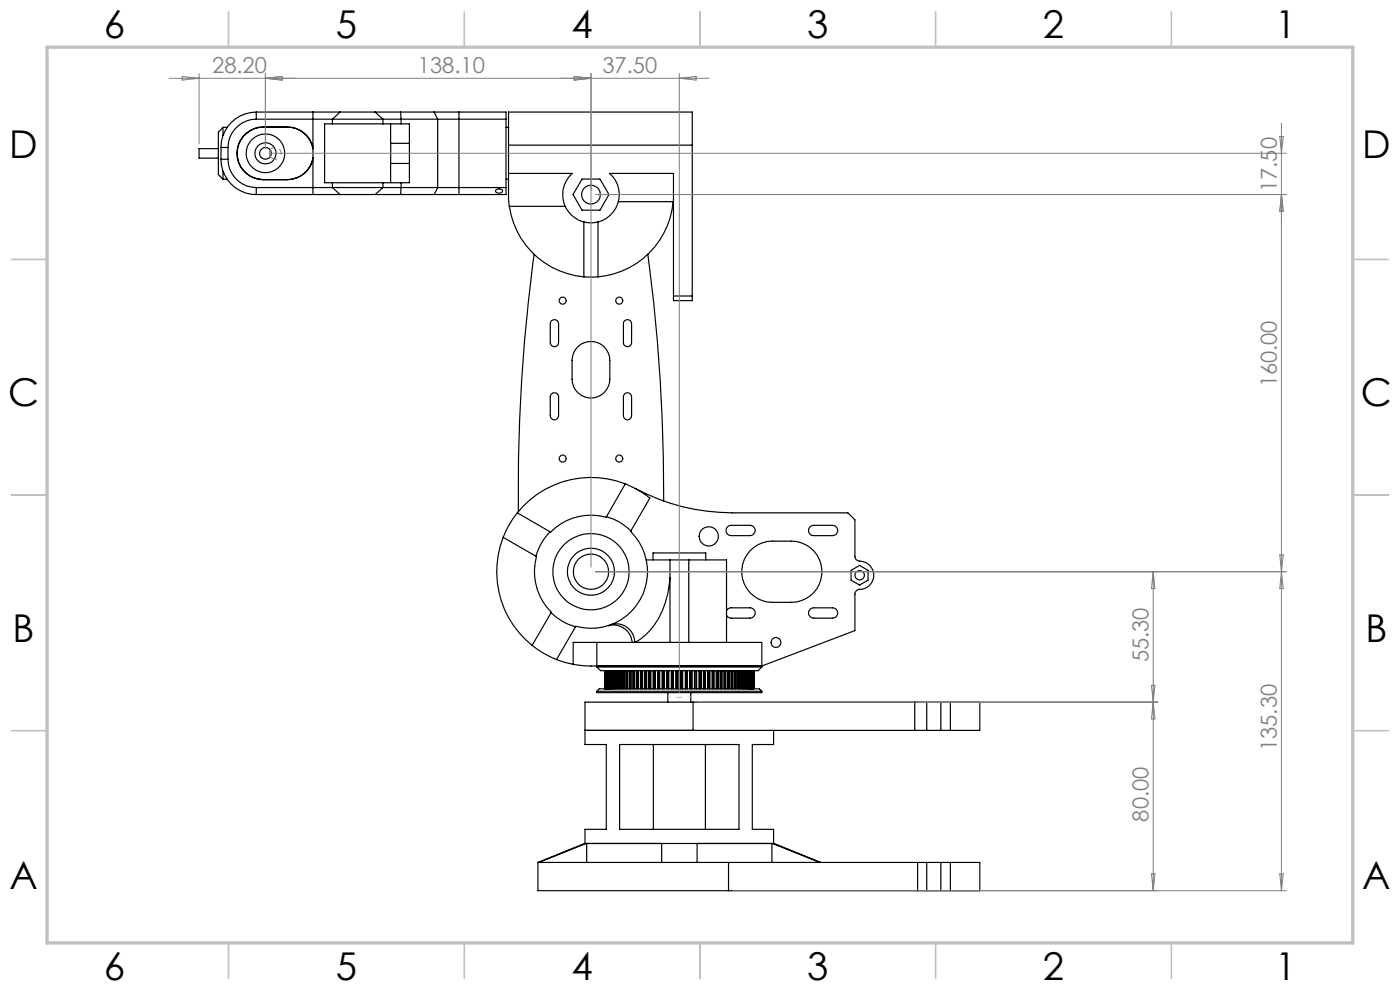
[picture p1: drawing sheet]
<svg xmlns="http://www.w3.org/2000/svg" width="297mm" height="210mm" viewBox="0 0 297 210" stroke-linecap="round" stroke-linejoin="round" font-family="sans-serif">
<defs><g id="words">
<g font-size="8.1">
<text x="22" y="8">6</text>
<text x="71.2" y="8">5</text>
<text x="121.2" y="8">4</text>
<text x="171.3" y="8">3</text>
<text x="221.3" y="8">2</text>
<text x="270.5" y="8">1</text>
<text x="2" y="33.6">D</text>
<text x="289" y="33.6">D</text>
<text x="1.7" y="86.1">C</text>
<text x="288.7" y="86.1">C</text>
<text x="2.7" y="136.1">B</text>
<text x="289.7" y="136.1">B</text>
<text x="2" y="188.6">A</text>
<text x="289" y="188.6">A</text>
<text x="22" y="208">6</text>
<text x="71.2" y="208">5</text>
<text x="121.2" y="208">4</text>
<text x="171.3" y="208">3</text>
<text x="221.3" y="208">2</text>
<text x="270.5" y="208">1</text>
</g>
<g font-size="4.7" fill="#808080">
<text x="45" y="15.6">28.20</text>
<text x="88.7" y="15.6">138.10</text>
<text x="127.8" y="15.6">37.50</text>
<text x="270.9" y="40.8" transform="rotate(-90 270.9 40.8)">17.50</text>
<text x="270.9" y="82.2" transform="rotate(-90 270.9 82.2)">160.00</text>
<text x="243.6" y="140.5" transform="rotate(-90 243.6 140.5)">55.30</text>
<text x="270.9" y="159.3" transform="rotate(-90 270.9 159.3)">135.30</text>
<text x="243.6" y="174.3" transform="rotate(-90 243.6 174.3)">80.00</text>
</g>
</g></defs>
<g fill="none" stroke="#000" stroke-width=".25">
<path d="M46.3 31.5h-4.1v2h4.1M46.9 33.8a7.5 7.5 0 0 0 7.5 7.5M46.9 31.3h1.5M46.9 31.3v2.5M46.9 33.8h1.5M47.3 38h.9M47.3 27h.9M47.3 27v1.7M47.3 36.3v1.7M47.3 27l-1 1v9l1 1M48.4 33.8a6 6 0 0 0 6 6M48.4 31.3v2.5"/>
<path d="M54.4 39.8h16.1M54.4 25.3h16.1M54.4 23.8a7.5 7.5 0 0 0-7.5 7.5M54.4 25.3a6 6 0 0 0-6 6M54.4 23.8v1.5M54.4 39.8v1.5M54.4 23.8h12M54.8 38h.3M54.8 27h.3M66.4 31.1a5.6 5.6 0 0 0-5.4-4.1h-5.1a5.6 5.6 0 0 0-5.6 5.5 5.6 5.6 0 0 0 5.6 5.6h5.1a5.6 5.6 0 0 0 5.4-4.1M66.4 23.8h5.7M66.4 31.5a5.7 5.7 0 0 0-5.5-4.6h-5a5.6 5.6 0 0 0-5.6 5.6 5.6 5.6 0 0 0 5.6 5.6h5a5.6 5.6 0 0 0 5.5-4.6"/>
<path d="M66.4 23.8v17.5M70.5 25.3h10.7M70.5 26.3h10.7M70.5 39.8h10.7M70.5 38.8h10.7M70.5 26.3h-1.6v12.5h1.6M70.5 25.3v1M70.5 38.8v1M70.5 39.8l1.6 1.5M72.1 23.8h7.5M72.1 23.8l-1.6 1.5M79.6 23.8h5.4"/>
<path d="M79.6 23.8l1.6 1.5M81.2 25.3h3.9M81.2 26.3h3.9M81.2 39.8h3.9M81.2 38.8h3.9M81.2 25.3v1M81.2 38.8v1M81.2 39.8l-1.6 1.5M82.9 30.4h4M82.9 34.7h4M82.9 30.4v4.3M82.9 26.3v4.1"/>
<path d="M82.9 34.7v4.1M85 23.8h7.1M85 23.8l.1 1.5M85.1 25.3h7.8M85.1 39.8h7.8M85.1 26.3h1.8v12.5h-1.8M85.1 25.3v1M85.1 38.8v1M85.1 39.8l-.1 1.5M92.1 23.8h5.3M92.1 23.8l.8 1.5M92.9 25.3h14.5"/>
<path d="M92.9 39.8h14.5M92.9 25.3v14.5M92.9 39.8l-.8 1.5M97.4 23.8h10v17.5h-10M97.4 23.8v17.5M107.4 38h.5M107.4 27h.5M107.9 30.8v-7h39v7M107.9 36.8h13.5a6 6 0 0 0 2.5 10.3M107.9 36.8v5.5l.2 1.5M107.9 30.8h39M107.9 30.8v6"/>
<path d="M123.5 38h3.8l1.9 3.3-1.9 3.3h-3.8l-1.9-3.3zM146.9 30.8v33h-4v-27h-13.6a6 6 0 0 1-2.4 10.3M54.4 41.3h12M66.4 41.3h5.7M72.1 41.3h7.5M79.6 41.3h5.4M85 41.3h7.1M92.1 41.3h5.3M105.2 40.3l.7-.2a.58 .58 0 0 1 .7 .6l-.7 .3a.58 .58 0 0 1-.7-.7zM108.1 43.8a17.5 17.5 0 0 0 15.8 14.9M108.1 43.8h11.8M113.3 53.9a372.6 372.6 0 0 0-3.3 54.6"/>
<path d="M123.9 47.1a6.5 6.5 0 0 0 3 0M123.9 58.7h3M123.9 47.1v11.6M126.9 47.1v11.6M131.2 42.8h11.7M137.4 53.9a382.8 382.8 0 0 1 3.4 52.4M142.8 42.8a17.6 17.6 0 0 1-15.9 15.9M117 68a.89 .89 0 0 1 .9-.1 .89 .89 0 0 1 .6 .8v4a.88 .88 0 0 1-.9 .8 .88 .88 0 0 1-.9-.8v-4zM122.7 73.4a4 4 0 0 1 4.3-.6 4 4 0 0 1 2.4 3.6v4a4 4 0 0 1-4 4 4 4 0 0 1-4-4v-4a4.1 4.1 0 0 1 1.3-3zM132.5 68a.87 .87 0 0 1 1-.1 .87 .87 0 0 1 .5 .8v4a.86 .86 0 0 1-.9 .8 .86 .86 0 0 1-.8-.8v-4zM142.9 62.8h4M117 83.6a.87 .87 0 0 1 .9-.3 .87 .87 0 0 1 .6 .9v4a.88 .88 0 0 1-.9 .9 .88 .88 0 0 1-.9-.9v-4z"/>
<path d="M132.5 83.6a.85 .85 0 0 1 1-.2 .85 .85 0 0 1 .5 .8v4a.86 .86 0 0 1-.9 .9 .86 .86 0 0 1-.8-.9v-4zM106.8 114l6.9 4M106.8 114a20 20 0 0 0 6.1 22.9M109.7 108.8a21.3 21.3 0 0 0-2.9 5.2M109.7 108.8l7 4M113.7 118l.1 .1a12.5 12.5 0 0 0 3.1 11.9M116.7 112.8a11.8 11.8 0 0 0-3 5.2M128.7 109.6l-.1 .1a12 12 0 0 0-11.8 3.2l-.1-.1M128.7 109.6a11.8 11.8 0 0 1 5.1 3M132.6 102.6l2.2 1M132.6 102.6l-3.9 7M132.6 102.6a20 20 0 0 0-22.9 6.2"/>
<path d="M133.8 112.6v.1a12 12 0 0 1 2 14.6 12 12 0 0 1-13.6 5.5l-.1 .2M134.8 103.6l3.1 2-4.1 7M134.8 103.6a43.4 43.4 0 0 0 20.6 5.2h24.5l1.5 1.5v7.7a.96 .96 0 0 0 1 1 3 3 0 0 1 3 3.2 3 3 0 0 1-3.4 2.9l-.5 .4-.1 .5v7.8l-19.8 7.5M137.1 118.8h5M138.5 118.8v-1.5h11.2v1.5M142.1 118.8h4M142.1 118.8v17.5M146.1 118.8v17.5M146.1 118.8h8v17.5M154.3 111.8l.8-.4h4a1.09 1.09 0 0 1 1.1 1.1 1.09 1.09 0 0 1-1.1 1.1h-4a1.09 1.09 0 0 1-1-.6 1.09 1.09 0 0 1 .2-1.2zM159.1 116.9a6.5 6.5 0 0 1 4.8-2.1h4a6.5 6.5 0 0 1 6.5 6.5 6.5 6.5 0 0 1-6.5 6.5h-4a6.5 6.5 0 0 1-6-3.9 6.5 6.5 0 0 1 1.2-7zM171.8 111.8l.8-.4h4a1.09 1.09 0 0 1 1.1 1.1 1.09 1.09 0 0 1-1.1 1.1h-4a1.09 1.09 0 0 1-1-.6 1.09 1.09 0 0 1 .2-1.2z"/>
<path d="M112.9 136.9a19.6 19.6 0 0 0 5.2 3M116.9 130a11.8 11.8 0 0 0 5.2 3M116.9 130l-4 6.9M118.1 139.9l3.5 1M122.1 133l-4 6.9M126.6 136.3h15.5M126.6 136.3h-5v4.6M126.6 136.3v5.2M129.1 132.7a4 4 0 0 1 5 3.6M129.1 132.7h.1M142.1 136.3h4M142.1 122.5a17.4 17.4 0 0 1-6.1 13l-1.3 .8a4 4 0 0 0-5.2-3.8"/>
<path d="M146.1 136.3h15.5v5.2M154.1 129.6a1.07 1.07 0 0 1 1-.7h4a1.09 1.09 0 0 1 1.1 1.1 1.09 1.09 0 0 1-1.1 1.1h-4a1.07 1.07 0 0 1-1-.6M171.8 129.2l.8-.3h4a1.09 1.09 0 0 1 1.1 1.1 1.09 1.09 0 0 1-1.1 1.1h-4a1.09 1.09 0 0 1-1-.7 1.09 1.09 0 0 1 .2-1.2zM180.6 121l1.8-1.1 1.8 1.1v2.1l-1.8 1-1.8-1zM121.6 140.9l2.5 .3 2.5 .1M124.1 154.9h22.9zM126.6 141.3h35M126.6 141.5l.8 .8h33.4l.8-.8M126.6 141.5h35M126.6 146.6h35M126.6 146.6l.5-.5h34l.5 .5M126.6 146.6v.3h35v-.3"/>
<path d="M128.3 142.3v3.8M128.4 142.3v3.8M128.5 142.3v3.8M128.6 142.3v3.8M128.7 142.3v3.8M128.8 142.3v3.8M128.9 142.3v3.8M129 142.3v3.8M129.1 142.3v3.8M129.2 142.3v3.8M129.3 142.3v3.8M129.4 142.3v3.8"/>
<path d="M129.5 142.3v3.8M129.7 142.3v3.8M129.8 142.3v3.8M130 142.3v3.8M130.1 142.3v3.8M130.2 142.3v3.8M130.4 142.3v3.8M130.5 142.3v3.8M130.6 142.3v3.8M130.7 142.3v3.8M131 142.3v3.8M131.1 142.3v3.8"/>
<path d="M131.2 142.3v3.8M131.4 157.9h25.4v18h-25.4zM131.5 142.3v3.8M131.7 142.3v3.8M131.8 142.3v3.8M132.2 142.3v3.8M132.4 142.3v3.8M132.5 142.3v3.8M132.8 142.3v3.8M132.9 142.3v3.8M133 142.3v3.8M133.2 142.3v3.8"/>
<path d="M133.5 142.3v3.8M133.8 142.3v3.8M133.9 142.3v3.8M134.3 142.3v3.8M134.5 142.3v3.8M134.7 142.3v3.8M135.1 142.3v3.8M135.4 142.3v3.8M135.5 142.3v3.8M135.9 142.3v3.8M136 142.3v3.8M136.2 142.3v3.8"/>
<path d="M136.3 142.3v3.8M136.8 142.3v3.8M137.1 142.3v3.8M137.2 142.3v3.8M137.7 142.3v3.8M138 142.3v3.8M138.1 142.3v3.8M138.6 142.3v3.8M138.6 157.9v18M138.9 142.3v3.8M139 142.3v3.8M139.5 142.3v3.8"/>
<path d="M139.8 142.3v3.8M139.9 142.3v3.8M140.5 142.3v3.8M140.8 142.3v3.8M140.9 142.3v3.8M141.4 142.3v3.8M141.5 142.3v3.8M141.7 146.9v2M141.8 142.3v3.8M141.9 142.3v3.8M142.4 142.3v3.8M142.5 142.3v3.8"/>
<path d="M142.8 142.3v3.8M143.4 142.3v3.8M143.5 142.3v3.8M143.8 142.3v3.8M144.4 142.3v3.8M144.5 142.3v3.8M144.7 142.3v3.8M144.8 142.3v3.8M145.4 142.3v3.8M145.5 142.3v3.8M145.7 142.3v3.8M145.8 142.3v3.8"/>
<path d="M146.4 142.3v3.8M146.5 146.9v2M146.7 142.3v3.8M146.8 142.3v3.8M147 148.9h-22.9v9h4.5v18h-4.5v3M147 148.9v6M147 154.9h47.1M147 148.9h47.1M147.3 142.3v3.8M147.4 142.3v3.8M147.7 142.3v3.8M147.8 142.3v3.8"/>
<path d="M148.3 142.3v3.8M148.4 142.3v3.8M148.7 142.3v3.8M149.2 142.3v3.8M149.3 142.3v3.8M149.6 142.3v3.8M149.6 157.9v18M150.1 142.3v3.8M150.2 142.3v3.8M150.5 142.3v3.8M150.6 142.3v3.8M151.1 142.3v3.8"/>
<path d="M151.2 142.3v3.8M151.4 142.3v3.8M151.9 142.3v3.8M152 142.3v3.8M152.3 142.3v3.8M152.8 142.3v3.8M152.9 142.3v3.8M153.1 142.3v3.8M153.6 142.3v3.8M153.7 142.3v3.8M153.9 142.3v3.8M154 142.3v3.8"/>
<path d="M154.3 142.3v3.8M154.4 142.3v3.8M154.7 142.3v3.8M155.1 142.3v3.8M155.2 142.3v3.8M155.4 142.3v3.8M155.8 142.3v3.8M155.9 142.3v3.8M156.1 142.3v3.8M156.4 142.3v3.8M156.5 142.3v3.8M156.7 142.3v3.8"/>
<path d="M157 142.3v3.8M157.1 142.3v3.8M157.3 142.3v3.8M157.5 142.3v3.8M157.7 142.3v3.8M157.8 142.3v3.8M158 142.3v3.8M158.1 142.3v3.8M158.3 142.3v3.8M158.4 142.3v3.8M158.6 142.3v3.8M158.7 142.3v3.8"/>
<path d="M158.8 142.3v3.8M158.9 142.3v3.8M159 142.3v3.8M159.1 142.3v3.8M159.2 142.3v3.8M159.3 142.3v3.8M159.4 142.3v3.8M159.5 142.3v3.8M159.6 142.3v3.8M159.7 142.3v3.8M159.8 142.3v3.8M159.9 142.3v3.8"/>
<path d="M164.1 154.9v3h-4.5v18h4.5v3M194.1 154.9h2.5M194.1 148.9h2.5M194.1 148.9v6M196.6 154.9h3M196.6 148.9h3M196.6 148.9v6M199.6 154.9h2M199.6 148.9h2M199.6 148.9v6M201.6 148.9h6.3v6h-6.3M201.6 148.9v6"/>
<path d="M124.4 178.9h-.4l-9.9 4M124.4 178.9h.1M124.4 178.9l-10.1 4M124.5 178.9h15.9M124.5 178.9v4M140.4 178.9h7.5M140.4 178.9v4M147.9 178.9h15.9M147.9 178.9v4M163.8 178.9v4M163.8 178.9h.1M163.9 178.9h.3l9.9 4"/>
<path d="M163.9 178.9l10 4M114.1 182.9h.2M114.1 182.9v6h40.5M114.3 182.9h26.1M140.4 182.9h7.5M147.9 182.9h6.7M154.6 182.9v6M154.6 182.9h40.1M154.6 188.9h40.1M194.7 182.9h1.9M194.7 188.9h1.9M194.7 182.9v6"/>
<path d="M196.6 182.9h3M196.6 188.9h3M196.6 182.9v6M199.6 182.9v6M199.6 182.9h2M199.6 188.9h2M201.6 182.9h6.3v6h-6.3M201.6 182.9v6"/>
<circle cx="56.3" cy="32.5" r="2.25"/>
<circle cx="56.3" cy="32.5" r="4.1"/>
<circle cx="56.3" cy="32.5" r="1.26"/>
<circle cx="125.4" cy="41.3" r="2"/>
<circle cx="119.4" cy="63.8" r=".75"/>
<circle cx="131.4" cy="63.8" r=".75"/>
<circle cx="119.4" cy="97.3" r=".74"/>
<circle cx="131.4" cy="97.3" r=".74"/>
<circle cx="150.4" cy="113.8" r="2.04"/>
<circle cx="125.4" cy="121.3" r="5"/>
<circle cx="125.4" cy="121.3" r="8.1"/>
<circle cx="125.4" cy="121.3" r="3.7"/>
<circle cx="164.6" cy="136.3" r="1.04"/>
<circle cx="182.4" cy="122" r="1"/>
</g>
<path d="M57.2 32.9a1.25 1.25 0 0 0 2.1 .5 1.25 1.25 0 0 0-.5-2.1 1.25 1.25 0 0 0-1.6 1.4v.2" fill="none" stroke="#808080" stroke-width=".21" stroke-dasharray="15.2 1.3 1.3 1.3" stroke-dashoffset="13.2" stroke-linecap="butt"/>
<path d="M141.7 147.9h4.9" fill="none" stroke="#c0c0c0" stroke-width=".21" stroke-dasharray="15.2 1.3 1.3 1.3" stroke-dashoffset="14.7" stroke-linecap="butt"/>
<g fill="none" stroke="#808080" stroke-width=".21">
<path d="M38.7 16.2l3.5 .4-3.5 .4zM42.2 15.6v14.9M56.3 15.6v15.9M56.3 16.6l3.6-.4v.8zM121.8 16.2l3.6 .4-3.6 .4zM125.4 15.6v104.7M144.1 15.6v131.3M144.1 16.6l3.6-.4v.8zM150.5 16.6h-114.6M57.3 32.5h215.6M271.5 29h.7l-.3 3.5zM271.9 26.2v162.7"/>
<path d="M126.4 41.3h146.5M271.9 41.3l.3 3.5h-.7zM271.5 117.7h.7l-.3 3.6zM126.4 121.3h146.5M244.7 121.3v67.6M244.7 121.3l.3 3.5h-.7zM271.9 121.3l.3 3.5h-.7zM148 148.9h97.6M244.3 145.4h.7l-.3 3.5zM244.7 148.9l.3 3.6h-.7zM155.6 188.9h117.3M244.3 185.4h.7l-.3 3.5z"/>
<path d="M271.5 185.4h.7l-.3 3.5z"/>
</g>
<g fill="none" stroke="#c0c0c0" stroke-width=".35">
<path d="M48.5 2.5v7.5M98.5 2.5v7.5M148.5 2.5v7.5M198.5 2.5v7.5M248.5 2.5v7.5M2.5 55h7.5M287 55h7.5M2.5 105h7.5M287 105h7.5M2.5 155h7.5M287 155h7.5M48.5 200v7.5"/>
<path d="M98.5 200v7.5M148.5 200v7.5M198.5 200v7.5M248.5 200v7.5"/>
</g>
<path d="M10 10h277v190h-277z" fill="none" stroke="#c0c0c0" stroke-width=".7"/>
<use href="#words"/>
</svg>
